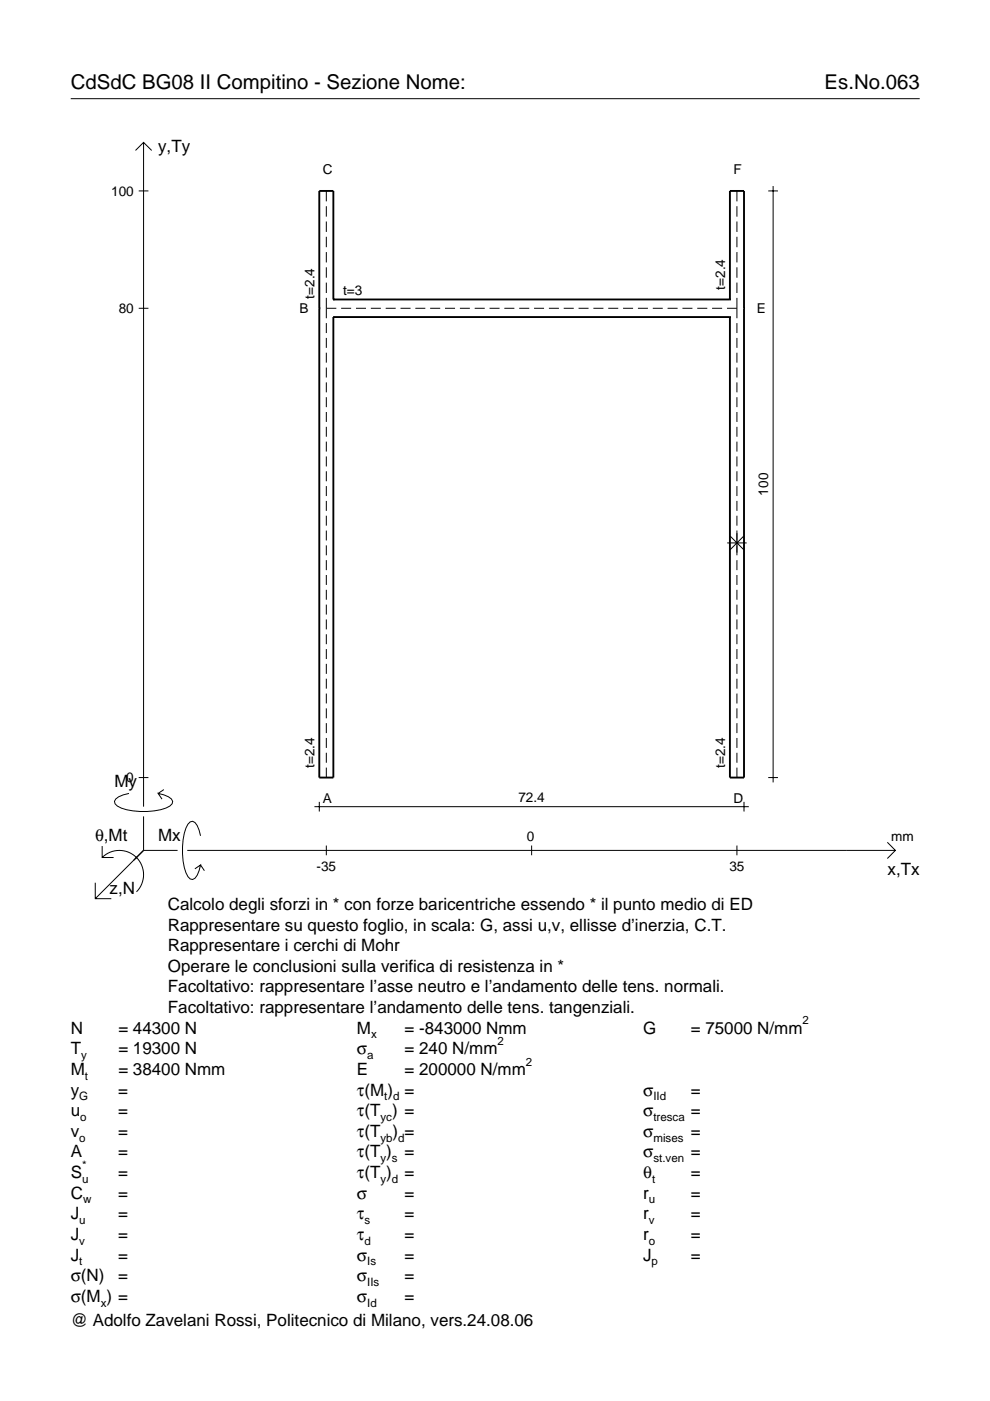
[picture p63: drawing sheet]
<svg xmlns="http://www.w3.org/2000/svg" width="210mm" height="297mm" viewBox="0 0 210 297" stroke-linecap="round" stroke-linejoin="round" font-family="sans-serif">
<defs><g id="words">
<g font-size="4.3">
<text x="15" y="18.9">CdSdC BG08 II Compitino - Sezione Nome:</text>
<text x="174.8" y="18.9">Es.No.063</text>
</g>
<g font-size="3.6">
<text x="33.5" y="32.3">y,Ty</text>
<text x="24.3" y="166.9">My</text>
<text x="20.1" y="178.2">θ,Mt</text>
<text x="33.5" y="178.2">Mx</text>
<text x="188.2" y="185.5">x,Tx</text>
<text x="23.2" y="189.6">z,N</text>
<text x="35.6" y="192.9">Calcolo degli sforzi in * con forze baricentriche essendo * il punto medio di ED</text>
<text x="35.6" y="197.3">Rappresentare su questo foglio, in scala: G, assi u,v, ellisse d’inerzia, C.T.</text>
<text x="35.6" y="201.7">Rappresentare i cerchi di Mohr</text>
<text x="35.6" y="206">Operare le conclusioni sulla verifica di resistenza in *</text>
<text x="35.6" y="210.4">Facoltativo: rappresentare l’asse neutro e l’andamento delle tens. normali.</text>
<text x="35.6" y="214.8">Facoltativo: rappresentare l’andamento delle tens. tangenziali.</text>
<text x="15" y="219.2">N</text>
<text x="25.1" y="219.2">= 44300 N</text>
<text x="75.7" y="219.2">M</text>
<text x="85.8" y="219.2">= -843000 Nmm</text>
<text x="136.4" y="219.2">G</text>
<text x="146.5" y="219.2">= 75000 N/mm</text>
<text x="15" y="227.9">M</text>
<text x="15" y="223.5">T</text>
<text x="25.1" y="223.5">= 19300 N</text>
<text x="25.1" y="227.9">= 38400 Nmm</text>
<text x="75.7" y="223.5">σ</text>
<text x="75.7" y="227.9">E</text>
<text x="85.8" y="223.5">= 240 N/mm</text>
<text x="85.8" y="227.9">= 200000 N/mm</text>
<text x="15" y="232.3">y</text>
<text x="25.1" y="232.3">=</text>
<text x="75.7" y="232.3">τ(M ) =</text>
<text x="136.4" y="232.3">σ</text>
<text x="146.5" y="232.3">=</text>
<text x="15" y="236.7">u</text>
<text x="25.1" y="236.7">=</text>
<text x="75.7" y="236.7">τ(T ) =</text>
<text x="136.4" y="236.7">σ</text>
<text x="146.5" y="236.7">=</text>
<text x="15" y="245.4">A</text>
<text x="15" y="241">v</text>
<text x="25.1" y="241">=</text>
<text x="25.1" y="245.4">=</text>
<text x="75.7" y="245.4">τ(T )</text>
<text x="75.7" y="241">τ(T</text>
<text x="83.3" y="241">) =</text>
<text x="85.8" y="245.4">=</text>
<text x="136.4" y="241">σ</text>
<text x="136.4" y="245.4">σ</text>
<text x="146.5" y="241">=</text>
<text x="146.5" y="245.4">=</text>
<text x="15" y="249.8">S</text>
<text x="25.1" y="249.8">=</text>
<text x="75.7" y="249.8">τ(T )</text>
<text x="85.8" y="249.8">=</text>
<text x="136.4" y="249.8">θ</text>
<text x="146.5" y="249.8">=</text>
<text x="15" y="254.2">C</text>
<text x="25.1" y="254.2">=</text>
<text x="75.7" y="254.2">σ</text>
<text x="85.8" y="254.2">=</text>
<text x="136.4" y="254.2">r</text>
<text x="146.5" y="254.2">=</text>
<text x="15" y="258.5">J</text>
<text x="15" y="262.9">J</text>
<text x="25.1" y="258.5">=</text>
<text x="25.1" y="262.9">=</text>
<text x="75.7" y="258.5">τ</text>
<text x="75.7" y="262.9">τ</text>
<text x="85.8" y="258.5">=</text>
<text x="85.8" y="262.9">=</text>
<text x="136.4" y="262.9">r</text>
<text x="136.4" y="258.5">r</text>
<text x="146.5" y="258.5">=</text>
<text x="146.5" y="262.9">=</text>
<text x="15" y="267.3">J</text>
<text x="25.1" y="267.3">=</text>
<text x="75.7" y="267.3">σ</text>
<text x="85.8" y="267.3">=</text>
<text x="136.4" y="267.3">J</text>
<text x="146.5" y="267.3">=</text>
<text x="15" y="271.7">σ(N)</text>
<text x="25.1" y="271.7">=</text>
<text x="75.7" y="271.7">σ</text>
<text x="85.8" y="271.7">=</text>
<text x="15" y="276">σ(M ) =</text>
<text x="15" y="281.2">@ Adolfo Zavelani Rossi, Politecnico di Milano, vers.24.08.06</text>
<text x="75.7" y="276">σ</text>
<text x="85.8" y="276">=</text>
</g>
<g font-size="2.9">
<text x="23.6" y="41.5">100</text>
<text x="68.4" y="37">C</text>
<text x="155.5" y="37">F</text>
<text x="66.7" y="63.3" transform="rotate(-90 66.7 63.3)">t=2.4</text>
<text x="72.7" y="62.5">t=3</text>
<text x="153.7" y="61.4" transform="rotate(-90 153.7 61.4)">t=2.4</text>
<text x="25.2" y="66.4">80</text>
<text x="63.5" y="66.3">B</text>
<text x="160.5" y="66.3">E</text>
<text x="162.9" y="105.1" transform="rotate(-90 162.9 105.1)">100</text>
<text x="26.8" y="165.9">0</text>
<text x="66.7" y="162.8" transform="rotate(-90 66.7 162.8)">t=2.4</text>
<text x="153.7" y="162.8" transform="rotate(-90 153.7 162.8)">t=2.4</text>
<text x="68.4" y="170.2">A</text>
<text x="109.9" y="170">72.4</text>
<text x="155.5" y="170.2">D</text>
<text x="111.7" y="178.2">0</text>
<text x="189" y="178.2">mm</text>
<text x="67.1" y="184.7">-35</text>
<text x="154.6" y="184.7">35</text>
</g>
<g font-size="2.4">
<text x="78.7" y="220.2">x</text>
<text x="105.5" y="221.5">2</text>
<text x="170.2" y="217.2">2</text>
<text x="17.2" y="224.5">y</text>
<text x="77.9" y="224.5">a</text>
<text x="111.5" y="225.9">2</text>
<text x="16.8" y="233.3">G</text>
<text x="18" y="228.9">t</text>
<text x="81.5" y="233.3">t d</text>
<text x="138.5" y="233.3">IId</text>
<text x="17" y="237.7">o</text>
<text x="80.7" y="237.7">yc</text>
<text x="138.5" y="237.7">tresca</text>
<text x="16.8" y="242">o</text>
<text x="80.7" y="242">yb d</text>
<text x="138.5" y="242">mises</text>
<text x="17.4" y="250.8">u</text>
<text x="17.4" y="247.8">*</text>
<text x="80.7" y="246.4">y s</text>
<text x="80.7" y="250.8">y d</text>
<text x="138.2" y="250.8">t</text>
<text x="138.5" y="246.4">st.ven</text>
<text x="17.6" y="255.2">w</text>
<text x="137.6" y="255.2">u</text>
<text x="16.8" y="259.5">u</text>
<text x="16.8" y="263.9">v</text>
<text x="77.3" y="259.5">s</text>
<text x="77.3" y="263.9">d</text>
<text x="137.6" y="259.5">v</text>
<text x="137.6" y="263.9">o</text>
<text x="16.8" y="268.3">t</text>
<text x="77.9" y="268.3">Is</text>
<text x="138.2" y="268.3">p</text>
<text x="77.9" y="272.7">IIs</text>
<text x="21.4" y="277">x</text>
<text x="77.9" y="277">Id</text>
</g>
</g></defs>
<g fill="none" stroke="#000" stroke-width=".21">
<path d="M15 20.9h180M28.7 31.9l1.7-1.7 1.8 1.7M30.4 30.2v140.8M163.9 39.5v126.4M29.4 40.5h2.1M69.2 40.5v2.2M69.2 43.7v2.2M69.2 47v2.2M69.2 50.2v2.2M69.2 53.4v2.2M69.2 56.7v2.2M69.2 59.9v2.2"/>
<path d="M156.2 40.5v2.2M156.2 43.7v2.2M156.2 47v2.2M156.2 50.2v2.2M156.2 53.4v2.2M156.2 56.7v2.2M156.2 59.9v2.2M162.9 40.5h2M29.4 65.4h2.1M69.2 65.4h2.1M69.2 63.2v4.3M69.2 68.5v2.1"/>
<path d="M69.2 71.6v2.2M69.2 74.8v2.1M69.2 77.9v2.1M72.3 65.4h2.1M75.5 65.4h2.1M78.6 65.4h2.1M81.8 65.4h2.1M84.9 65.4h2.1M88.1 65.4h2.1M91.2 65.4h2.1M94.4 65.4h2.1M97.5 65.4h2.1"/>
<path d="M100.6 65.4h2.2M103.8 65.4h2.1M106.9 65.4h2.2M110.1 65.4h2.1M113.2 65.4h2.1M116.4 65.4h2.1M119.5 65.4h2.1M122.7 65.4h2.1M125.8 65.4h2.1M129 65.4h2.1M132.1 65.4h2.1M135.3 65.4h2.1"/>
<path d="M138.4 65.4h2.1M141.5 65.4h2.2M144.7 65.4h2.1M147.8 65.4h2.2M151 65.4h2.1M154.1 65.4h2.1M156.2 63.2v4.3M156.2 68.5v2.1M156.2 71.6v2.2M156.2 74.8v2.1M156.2 77.9v2.1M69.2 81.1v2.1"/>
<path d="M69.2 84.2v2.1M69.2 87.4v2.1M69.2 90.5v2.1M69.2 93.6v2.1M69.2 96.8v2.1M69.2 99.9v2.1M156.2 81.1v2.1M156.2 84.2v2.1M156.2 87.4v2.1M156.2 90.5v2.1M156.2 93.6v2.1M156.2 96.8v2.1"/>
<path d="M156.2 99.9v2.1M69.2 103.1v2.1M69.2 106.2v2.1M69.2 109.3v2.2M69.2 112.5v2.1M69.2 115.6v2.1M69.2 118.8v2.1M154.2 115.1h4.1M154.8 113.7l2.9 2.9M156.2 103.1v2.1M156.2 106.2v2.1M156.2 109.3v2.2"/>
<path d="M156.2 112.5v5.2M156.2 118.8v2.1M157.7 113.7l-2.9 2.9M69.2 121.9v2.1M69.2 125.1v2.1M69.2 128.2v2.1M69.2 131.3v2.1M69.2 134.5v2.1M69.2 137.6v2.1M156.2 121.9v2.1M156.2 125.1v2.1M156.2 128.2v2.1"/>
<path d="M156.2 131.3v2.1M156.2 134.5v2.1M156.2 137.6v2.1M69.2 140.8v2.1M69.2 143.9v2.1M69.2 147v2.2M69.2 150.2v2.1M69.2 153.3v2.1M69.2 156.5v2.1M69.2 159.6v2.1M156.2 140.8v2.1M156.2 143.9v2.1"/>
<path d="M156.2 147v2.2M156.2 150.2v2.1M156.2 153.3v2.1M156.2 156.5v2.1M156.2 159.6v2.1M21.7 179.4v2.4h2.4M27.3 168.2a3.6 3.6 0 0 0-3 1.7l.1 .5a5.6 5.6 0 0 0 3.8 1.5 13.4 13.4 0 0 0 7.8-1l.5-.5 .1-.5a3.6 3.6 0 0 0-3.1-1.7l.8 1.2M29.4 164.9h2.1M30.4 173.1v7.2M34.7 167.4l-1.2 .8M42.5 177.2a3.6 3.6 0 0 0-1.7-3.1l-.5 .2a5.7 5.7 0 0 0-1.5 3.7 13.3 13.3 0 0 0 1 7.9l.5 .5 .5 .1a3.6 3.6 0 0 0 1.7-3.1l-1.2 .8M66.7 171h92.1"/>
<path d="M67.7 170v2.1M69.2 162.8v2.1M69.2 179.3v2M112.7 179.3v2M156.2 162.8v2.1M156.2 179.3v2M157.7 170v2.1M162.9 164.9h2M188.1 178.6l1.7 1.7-1.7 1.7M20.2 187.2v3.3h3.4M21.7 181.8a5.1 5.1 0 0 1 7.2 0 5.1 5.1 0 0 1 0 7.3M30.4 180.3l-10.2 10.2"/>
<path d="M30.4 180.3h7.2M39.7 180.3h150.1M42.5 183.4l.8 1.2"/>
</g>
<path d="M67.7 65.4h.1M70.7 67.2h.1M70.7 63.5h.1M70.7 63.5v-23h-3v124.4h3v-97.7M70.7 67.2h84.1M70.7 63.5h84.1M154.8 67.2h.1M154.8 63.5h.1M154.8 63.5v-23h2.9v124.4h-2.9v-97.7M157.7 65.4h.1" fill="none" stroke="#000" stroke-width=".4"/>
<use href="#words"/>
</svg>
